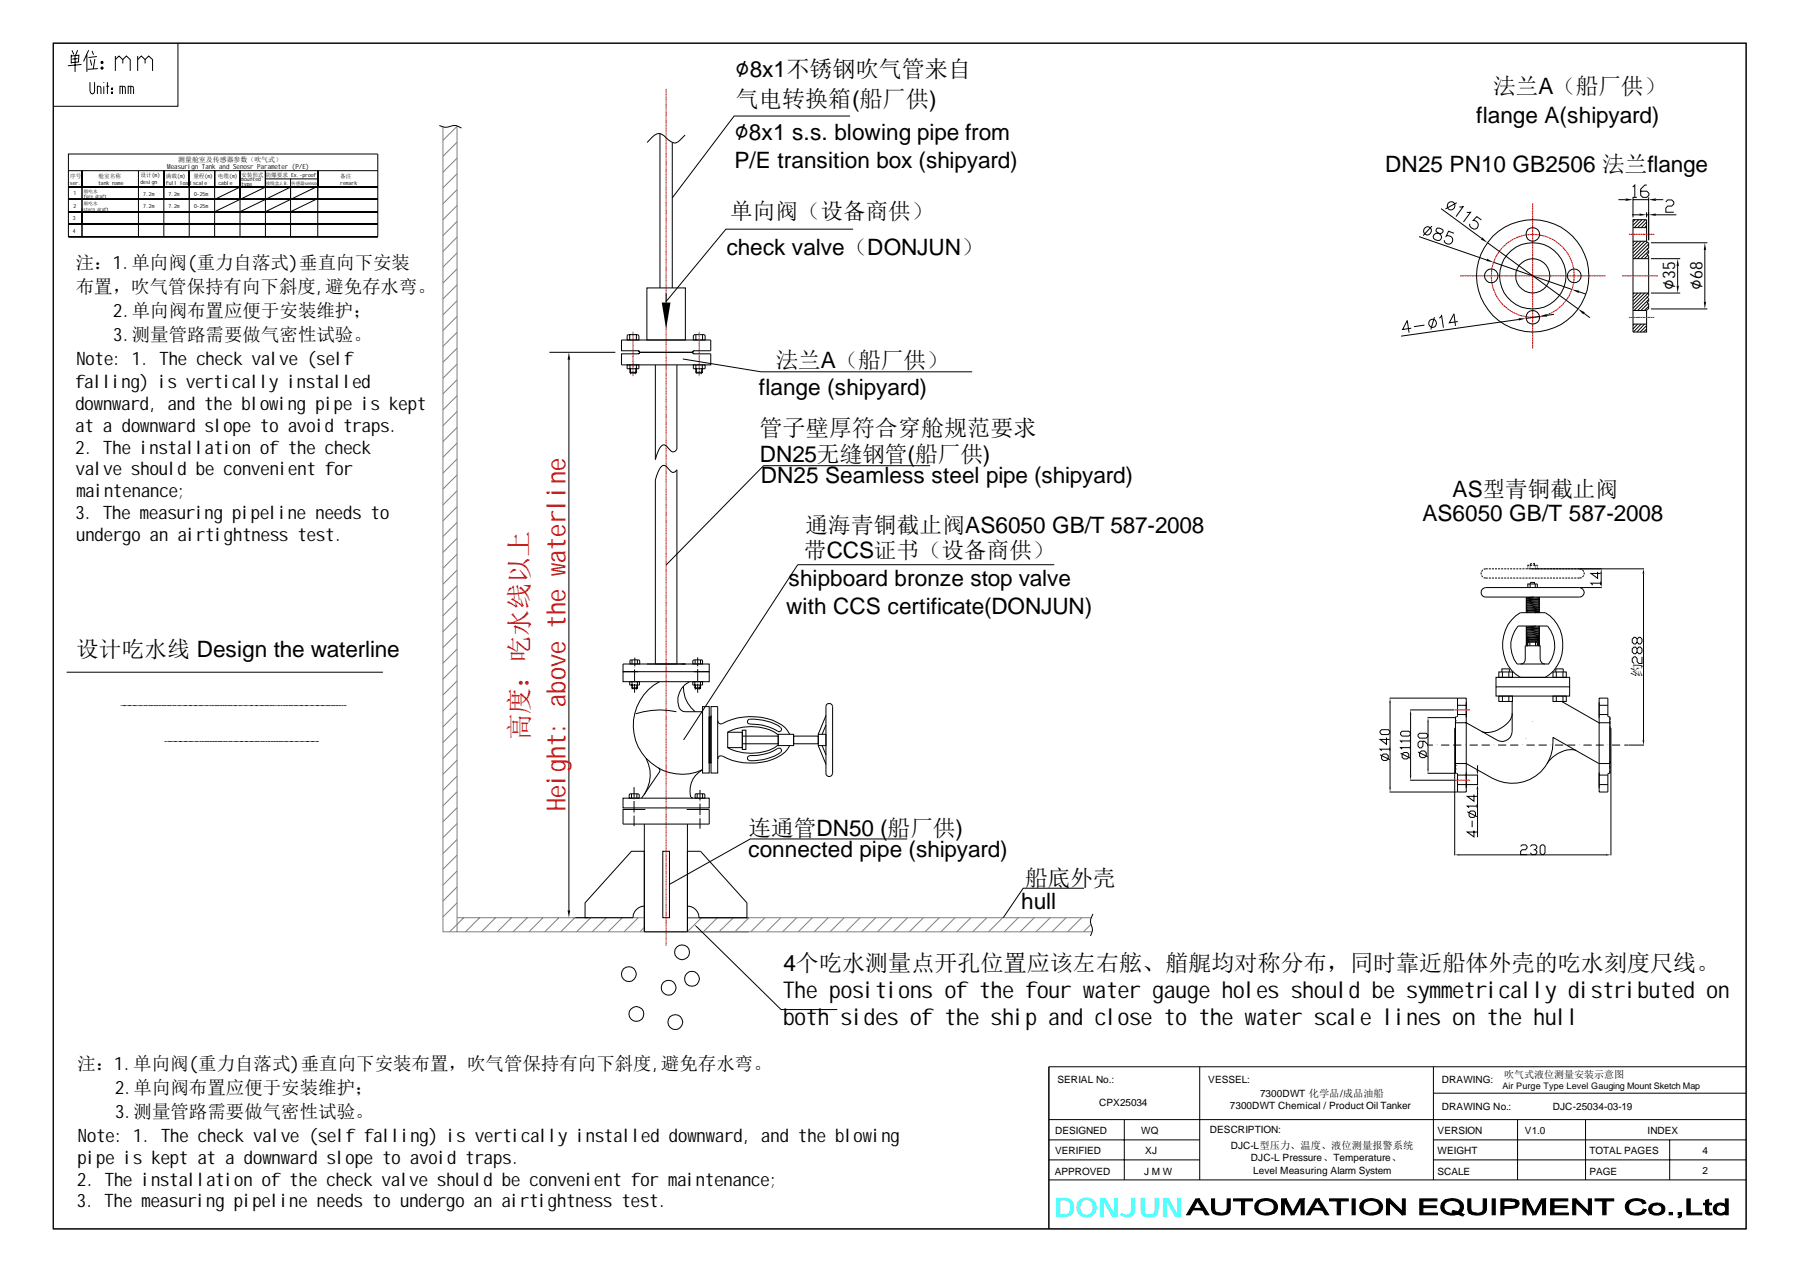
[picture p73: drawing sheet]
<svg xmlns="http://www.w3.org/2000/svg" width="297mm" height="210mm" viewBox="0 0 297 210" stroke-linecap="round" stroke-linejoin="round" font-family="sans-serif">
<defs><g id="words">
<text font-size="4.4" fill="#0ff" x="174" y="200.8">DONJUN</text>
<g font-size="4.3" fill="#f00">
<text x="87.2" y="122.1" transform="rotate(-90 87.2 122.1)">高度：吃水线以上</text>
<text x="93.3" y="133.9" transform="rotate(-90 93.3 133.9)">Height: above the waterline</text>
</g>
<g font-size="4.1">
<text x="121.3" y="12.7">∅8x1不锈钢吹气管来自</text>
<text x="121.2" y="23.1">∅8x1 s.s. blowing pipe from</text>
</g>
<g font-size="3.8">
<text x="121.4" y="17.6">气电转换箱(船厂供)</text>
<text x="125.3" y="72">管子壁厚符合穿舱规范要求</text>
<text x="129.2" y="164.7">The positions of the four water gauge holes should be symetrically distributed on</text>
<text x="237.8" y="164.7">m</text>
<text x="129.2" y="169.2">both sides of the ship and close to the water scale lines on the hull</text>
</g>
<g font-size="3.7">
<text x="246.4" y="15.5">法兰A（船厂供）</text>
<text x="243.6" y="20.3">flange A(shipyard)</text>
<text x="121.2" y="27.7">P/E transition box (shipyard)</text>
<text x="228.6" y="28.4">DN25 PN10 GB2506 法兰flange</text>
<text x="120.5" y="36.2">单向阀（设备商供）</text>
<text x="119.9" y="42.1">check valve（DONJUN）</text>
<text x="125.3" y="65.2">flange (shipyard)</text>
<text x="128" y="60.8">法兰A（船厂供）</text>
<text x="125.4" y="76.2">DN25无缝钢管(船厂供)</text>
<text x="125.5" y="79.8">DN25 Seamless steel pipe (shipyard)</text>
<text x="239.7" y="82">AS型青铜截止阀</text>
<text x="132.9" y="87.9">通海青铜截止阀AS6050 GB/T 587-2008</text>
<text x="234.7" y="85.9">AS6050 GB/T 587-2008</text>
<text x="132.7" y="92">带CCS证书（设备商供）</text>
<text x="129.7" y="101.3">with CCS certificate(DONJUN)</text>
<text x="130.1" y="96.7">shipboard bronze stop valve</text>
<text x="12.6" y="108.4">设计吃水线 Design the waterline</text>
<text x="123.5" y="137.9">连通管DN50 (船厂供)</text>
<text x="123.5" y="141.4">connected pipe (shipyard)</text>
<text x="169.2" y="146.1">船底外壳</text>
<text x="168.5" y="150">hull</text>
<text x="129.3" y="160.2">4个吃水测量点开孔位置应该左右舷、艏艉均对称分布，同时靠近船体外壳的吃水刻度尺线。</text>
</g>
<g font-size="3.1">
<text x="276.5" y="47.9" transform="rotate(-90 276.5 47.9)">∅35</text>
<text x="281" y="47.9" transform="rotate(-90 281 47.9)">∅68</text>
</g>
<g font-size="3">
<text x="12.5" y="44.4">注：1.单向阀(重力自落式)垂直向下安装</text>
<text x="12.5" y="48.4">布置，吹气管保持有向下斜度,避免存水弯。</text>
<text x="18.7" y="52.3">2.单向阀布置应便于安装维护；</text>
<text x="18.7" y="56.3">3.测量管路需要做气密性试验。</text>
<text x="12.4" y="64.1">falling) is vertically installed</text>
<text x="12.6" y="60.2">Note: 1. The check valve (self</text>
<text x="12.4" y="67.7">downward, and the blowing pipe is kept</text>
<text x="12.5" y="71.3">at a downward slope to avoid traps.</text>
<text x="12.5" y="74.9">2. The installation of the check</text>
<text x="12.5" y="78.5">valve should be convenient for</text>
<text x="12.6" y="82">m</text>
<text x="14.1" y="82">aintenance;</text>
<text x="12.4" y="85.6">3. The m</text>
<text x="12.6" y="89.2">undergo an airtightness test.</text>
<text x="24.6" y="85.6">easuring pipeline needs to</text>
<text x="12.8" y="176.6">注：1.单向阀(重力自落式)垂直向下安装布置，吹气管保持有向下斜度,避免存水弯。</text>
<text x="19" y="180.6">2.单向阀布置应便于安装维护；</text>
<text x="19" y="184.5">3.测量管路需要做气密性试验。</text>
<text x="12.9" y="188.4">Note: 1. The check valve (self falling) is vertically installed downward, and the blowing</text>
<text x="12.7" y="195.6">2. The installation of the check valve should be convenient for m</text>
<text x="12.8" y="192">pipe is kept at a downward slope to avoid traps.</text>
<text x="111.8" y="195.6">aintenance;</text>
<text x="12.7" y="199.2">3. The m</text>
<text x="24.9" y="199.2">easuring pipeline needs to undergo an airtightness test.</text>
</g>
<text font-size="2.3" x="271" y="111.8" transform="rotate(-90 271 111.8)">约</text>
<g font-size="1.7">
<text x="174.5" y="178.7">SERIAL No.:</text>
<text x="199.4" y="178.7">VESSEL:</text>
<text x="237.9" y="178.7">DRAWING:</text>
<text x="248.2" y="177.9">吹气式液位测量安装示意图</text>
<text x="181.4" y="182.4">CPX25034</text>
<text x="202.9" y="183.1">7300DWT Chemical / Product Oil Tanker</text>
<text x="207.9" y="181">7300DWT 化学品/成品油船</text>
<text x="237.9" y="183.1">DRAWING No.:</text>
<text x="256.2" y="183.2">DJC-25034-03-19</text>
<text x="174.1" y="190.5">VERIFIED</text>
<text x="174.1" y="187.2">DESIGNED</text>
<text x="188.3" y="187.2">WQ</text>
<text x="189" y="190.5">XJ</text>
<text x="199.6" y="187">DESCRIPTION:</text>
<text x="203.1" y="189.6">DJC-L型压力、温度、液位测量报警系统</text>
<text x="206.4" y="191.7">DJC-L Pressure、Temperature、</text>
<text x="237.2" y="187.2">VERSION</text>
<text x="237.2" y="190.5">WEIGHT</text>
<text x="251.6" y="187.2">V1.0</text>
<text x="262.3" y="190.5">TOTAL PAGES</text>
<text x="271.9" y="187.2">INDEX</text>
<text x="281" y="190.5">4</text>
<text x="174.1" y="193.8">APPROVED</text>
<text x="188.8" y="193.8">J M W</text>
<text x="206.8" y="193.7">Level Measuring Alarm System</text>
<text x="237.2" y="193.8">SCALE</text>
<text x="262.3" y="193.8">PAGE</text>
<text x="281" y="193.8">2</text>
</g>
<text font-size="1.5" x="247.9" y="179.8">Air Purge Type Level Gauging Mount Sketch Map</text>
<g font-size="1.1">
<text x="27.6" y="28">Masurign Tank and Senosr Paramter (P/E)</text>
<text x="28.2" y="28">e</text>
<text x="29.4" y="26.8">测量舱室及传感器参数（吹气式）</text>
<text x="45.3" y="28">e</text>
</g>
<g font-size=".9">
<text x="11.6" y="29.4">序号</text>
<text x="16.2" y="29.4">舱室名称</text>
<text x="23.2" y="29.2">设计(m</text>
<text x="26" y="29.2">)</text>
<text x="27.4" y="29.4">满载(m</text>
<text x="30.2" y="29.4">)</text>
<text x="31.9" y="29.4">量程(m</text>
<text x="34.7" y="29.4">)</text>
<text x="36" y="29.4">电缆(m</text>
<text x="38.8" y="29.4">)</text>
<text x="39.8" y="29.1">安装形式</text>
<text x="39.8" y="29.9">m</text>
<text x="40.3" y="29.9">ounted</text>
<text x="43.8" y="29.1">防爆要求 Ex.-proof</text>
<text x="56.2" y="29.4">备注</text>
<text x="11.5" y="30.5">ser.</text>
<text x="12.1" y="34.3">2</text>
<text x="12.1" y="32.2">1</text>
<text x="16.2" y="30.5">tank nam</text>
<text x="19.9" y="30.5">e</text>
<text x="23.2" y="30.3">design</text>
<text x="23.7" y="32.3">7.2m</text>
<text x="23.7" y="34.3">7.2m</text>
<text x="27.4" y="30.5">full load scale</text>
<text x="27.8" y="32.3">7.2m</text>
<text x="27.8" y="34.3">7.2m</text>
<text x="32" y="32.3">0-25m</text>
<text x="32" y="34.3">0-25m</text>
<text x="36.1" y="30.5">cable</text>
<text x="39.8" y="30.7">type</text>
<text x="56.2" y="30.5">rem</text>
<text x="57.6" y="30.5">ark</text>
<text x="12" y="36.4">3</text>
<text x="12" y="38.4">4</text>
</g>
<g font-size=".8">
<text x="13.8" y="34.8">stern draft</text>
<text x="13.8" y="32.7">fore draft</text>
<text x="13.8" y="31.8">艏吃水</text>
<text x="13.8" y="33.9">艉吃水</text>
<text x="43.8" y="30.6">接线盒J.B.</text>
<text x="48" y="30.6">传感器sensor</text>
</g>
</g></defs>
<g fill="none" stroke="#000" stroke-width=".17">
<path d="M8.8 7.1h279.3v195.7h-279.3zM11.8 9v1.5M11.9 8.3l.3 .7M12.4 9.2v2.7M12.8 8.3l-.3 .8M12.8 9.7l-.9 .1M13 9.1l-1.2 .1M13 9l-.1 1.2M13.1 10.2l-1.3 .1M13.4 10.6l-2.2 .3M14.3 9v2.9M14.6 8.3l-.8 1.8"/>
<path d="M14.8 13.6v1.4l.1 .3 .3 .2 .4-.2v-1.7M14.9 9.8l.2 1M15.2 8.4l.2 .6M15.6 9.8l-.2 1.6M16 9.3l-1.4 .2M16.1 15.5v-1.3h.3l.2 .2 .1 1.1M16.2 11.3l-1.7 .1M16.7 10.3l.1-.1 .1 .1-.1 .1zM16.8 10.3h.1zM16.8 11.2h.1l-.1 .1zM16.8 11.2l.1 .1zM17.1 13.6v.1"/>
<path d="M17.1 14.2v1.3M17.6 14.2h.4M17.7 13.6v1.9M18.4 14.6l.1 .1zM18.5 14.7h.1M18.5 15.2l.1 .1-.1 .1-.1-.1zM18.5 15.2v.2zM18.5 15.3h.1M18.5 14.5v.2h-.1zM19 9.8l.6-.6 .7 .6v.7M19 9.2v2.5M19.8 15.5v-1.3l.8 .1 .1 .3v.9"/>
<path d="M20.2 14.2v1.3M20.3 9.8l.6-.6 .6 .6v1.9M21.2 15.5v-1.3l.7 .1 .1 .3v.9M21.6 14.2v1.3M22.7 9.8l.6-.6 .6 .6v.7M22.7 9.2v2.5M23.9 9.8l.6-.6 .7 .6v1.9M29.4 7.1v10.4h-20.6M140.3 19.1h-19.2l-10.2 13.6M11.3 34.9h51zM11.3 30.9h51zM11.3 32.9h51z"/>
<path d="M11.3 37h51M11.3 25.4h51v13.6h-51h51h-51h51h-51h51h-51zM11.3 28.2h51M13.5 28.2v10.8zM22.8 28.2v10.8M27 28.2v2.7zM27 28.2v10.8M31.2 28.2v2.7zM31.2 28.2v10.8M35.4 30.9v-2.7v10.8M35.4 34.9l8.4-4v-2.7v10.8M39.6 28.2v2.7z"/>
<path d="M39.6 28.2v10.8M39.6 30.9l-4.2 2M43.8 29.5h8.6M47.9 30.9v2zM47.9 30.9l-8.3 4M47.9 29.5v9.5M52.1 30.9l-8.3 4M52.1 32.9l-4.2 2M52.4 28.2v2.7zM52.4 30.9v2zM52.4 28.2v10.8M72.5 20.7a2.29 2.29 0 0 0 2.3 0h.5l.8 .4"/>
<path d="M108.9 22v25.5M110.9 23.5v24M113.1 22.3l-.8 .8a1.19 1.19 0 0 1-2 0 2.7 2.7 0 0 0-1.6-1.1 3 3 0 0 0-1.9 1.5M140.8 37.8h-21l-9.9 12M234.2 39l11.1 3.9M236.3 37.3l-1.4 1.6M237.1 37.8l-.1 .4 .2 .1a.85 .85 0 0 1 .6 1.2l-.2 .1a.69 .69 0 0 1-.8-.1 .69 .69 0 0 1-.2-.8 .89 .89 0 0 1 1.1-.2 .45 .45 0 0 0 .4-.6 .8 .8 0 0 0-1-.1zM237.8 34.4l6.7 4.9M239.9 38.5l-.9-.3-.3 .8a.72 .72 0 0 1 1 .3 .72 .72 0 0 1-.5 1 .72 .72 0 0 1-.9-.7M240.4 33.5l-1.9 1M240.8 34.1h.7l-1.2 1.6M242 35h.7l-1.2 1.6"/>
<path d="M244.5 36.3l-.8-.6-.6 .7a.73 .73 0 0 1 .9 .6 .73 .73 0 0 1-.8 .8 .73 .73 0 0 1-.6-.9M267.1 32.9h1.2M269.3 35.4h1.2M269.4 30.9l.4-.4v2.1M269.4 32.6h.7M269.5 36.3h2.2v3.5l.1 .2 .3 .1v.8l-.3 .2 .3 .3v.4l-.3 .2 .3 .2v6.6l-.3 .2 .3 .2v.5l-.3 .2 .3 .2v.9l-.3 .1-.1 .1v3.6h-2.2zM269.5 37.6h2.2M269.5 39.8h2.2M269.5 32.6v3.3M269.5 32.9h2.6M269.7 39.8l-.2 .2M269.8 36.3l-.3 .3"/>
<path d="M270.3 39.8l-.8 .8M270.4 36.3l-.9 .9M270.8 39.8l-1.3 1.4M271 36.3l-1.3 1.3M271.4 39.8l-1.9 1.9M271.6 36.3l-1.4 1.3M271.7 36.6l-.9 1M271.7 37.2l-.3 .4M271.7 35v.9M271.7 35.4h.4M271.8 30.5h-.4l-.7 .7v1l.4 .4h.7l.3-.4v-.3l-.3-.3h-1.1M271.8 40l-2.3 2.3"/>
<path d="M272.1 32.6v7M273.2 32.9h1.3M273.2 35.4h3.4M274.9 33.3l.3-.3h.7l.3 .3v.4l-.3 .3h-.7l-.3 .3v.7h1.3M90.7 58.1h10.8M93.9 59.4v90.8M103.5 55.3l1.7-.1 .2 .2v.7h-1.9zM103.9 55.2v.9M105 55.2v.9M105.3 57.9h-2.7v-1.8h14.7v1.8h-2.8l-.2 .2h-8.7M105.3 57.9l.3 .2M105.3 57.9l.3 .2-.3 .3"/>
<path d="M105.6 58.1h8.7l.2 .3h2.8v1.8h-14.7v-1.8h2.7M105.6 58.1l-.3 .3M106.8 47.5h6.3v8.6h-6.3zM109.9 48.4v1.5M112.7 59.2l12.9 2.2h34.8M114.5 55.3l1.6-.1 .3 .2v.7h-2zM114.5 57.9l-.2 .2 .2 .3M114.8 55.2v.9M115.9 55.2v.9M232.9 54.2l-1.4 .2 .7-1.5 .3 2M235.1 53.7l-1.8 .2M236.7 52.3l-.6 2.1"/>
<path d="M237.5 52.5l.4-.4 .3 2M240.6 53.1l-1.4 .2 .7-1.5 .3 2M245.5 40.1l14.9 10.9M246.5 43.3l12.9 4.5M250.6 52.7l-19.4 2.8M254.1 52.2l-2.3 .3M256.4 51.9l-1.1 .1M260.5 48.1l1.2 .4M261.4 51.7l1 .7M269.5 53.5h2.2M269.5 51.2h2.2M269.5 42.7h2.6"/>
<path d="M269.5 48.4h2.6M269.7 48.4l-.2 .2M269.7 53.5l-.2 .2M270.2 53.5l-.7 .8M270.3 48.4l-.8 .7M270.8 48.4l-1.3 1.3M270.8 53.5l-1.3 1.3M271.4 53.5l-1.3 1.3M271.4 48.4l-1.9 1.9M271.7 53.7l-1 1.1M271.7 54.3l-.5 .5M271.9 49l-2.3 2.2"/>
<path d="M271.9 42.1l-.6 .6M272 48.4l-2.5 2.5M272 50.1l-1.2 1.1M272.1 40.3l-2.5 2.4M272.1 40.9l-1.9 1.8M272.1 41.4l-1.3 1.3M272.1 42.6l-.2 .1M272.1 49.4l-1.9 1.8M272.1 50.6l-.8 .6M272.4 40.1h9.4M272.4 51h9.4M272.4 42.7h4.9"/>
<path d="M272.4 48.4h4.9M276.8 43.9v3.2M281.3 41.2v8.6M103.5 60.2h1.9v.6h-1.9zM104 60.2v1.2M104 60.8v.8v-.2h1l-.1 .2v-.8M104 61.6h.9M105 60.2v1.2M108.1 60.2v15.6l.5-1.2a1.39 1.39 0 0 1 1-1.2l.5 .3a1.44 1.44 0 0 0 1.1 .9l.5-.5v-13.9M114.4 60.2h2v.6h-2zM114.8 60.2v1.2M114.9 60.8v.8h.9"/>
<path d="M115.8 60.8v.8l.1-.2h-1.1l.1 .2M115.9 60.2v1.2M153.5 76.8h-27.5l-16.1 16.4M174 93.2h-42.4l-18.8 28.9M244.4 94.5v.3M244.5 95l.2 .2M244.6 97.2l.6-.2h15.4a.78 .78 0 0 1 .8 .7 .78 .78 0 0 1-.8 .8h-15.4a.77 .77 0 0 1-.7-.4 .77 .77 0 0 1 .1-.9zM244.7 94l-.2 .3M244.8 95.3l.7 .1M245.5 93.9l-.7 .1M245.7 93.9h.3M245.7 95.4h.3"/>
<path d="M246.2 93.9h.3M246.2 95.4h.3M246.7 93.9h.3M246.7 95.4h.3M247.2 93.9h.4M247.2 95.4h.4M247.7 93.9h.4M247.7 95.4h.4M248.2 93.9h.4M248.2 95.4h.4M248.7 93.9h.3M248.7 95.4h.3"/>
<path d="M249.2 93.9h.3M249.2 95.4h.3M249.7 93.9h.3M249.7 95.4h.3M250.2 93.9h.4M250.2 95.4h.4M250.7 93.9h.4M250.7 95.4h.4M251.2 93.9h.4M251.2 95.4h.4M251.7 93.9h.4M251.7 95.4h.4"/>
<path d="M251.9 99l2.1-.2-.1 .1h.1l-2.1 .3 .1-.1zM251.9 99.3l2.1-.2-.1 .1 .1 .1-2.1 .2 .1-.1zM251.9 99.7l2.1-.2-.1 .1 .1 .1-2.1 .2 .1-.1zM251.9 98.5v2.6M252.1 97v-.6h1.6v.6M252.1 93.7v.2M252.3 93.9h19M252.3 95.4h.3M252.3 93.3h-.2v.2M252.5 93.7v.2M252.5 96.4v.6M252.5 96.4v-.3h.7v.3"/>
<path d="M252.8 95.4h.3M252.8 93h-.3v.3M252.8 93.3h-.3v.2M253 93h.2v.3M253 93.3h.4v.2M253.1 98.5l-1.2 .2h.1l-.1 .1 2.1-.2-.1-.1M253.3 95.4h.3M253.4 93.7v.2M253.4 96.4v.6M253.5 93.3h.2v.2M253.7 93.7v.2M253.7 95.4h.4"/>
<path d="M254 98.5v2.6M254.2 95.4h.4M254.7 95.4h.4M255.3 95.4h.3M255.8 95.4h.3M256.3 95.4h.3M256.8 95.4h.3M257.3 95.4h.3M257.8 95.4h.3M258.3 95.4h.3M258.8 95.4h.3M259.3 95.4h.3"/>
<path d="M259.8 95.4h.3M260.6 93.9l.4 .1M260.7 97h3.6M261 95.3l-.7 .1M261.1 94l.3 .3M261.4 95l-.3 .2M261.4 94.5v.3M263.6 94.4v1l-1.1-.8h1.6M264.1 96.2h-1.6l.3 .3M264.1 96v.5M264.2 94.7v1.5M271.2 94.7v27.4"/>
<path d="M11 110.9h52.2M19.9 116.4h.1M20.1 116.4h.1M20.3 116.4h.1M20.5 116.4h.1M20.7 116.4h.1M20.9 116.4h.1M21.1 116.4h.1M21.3 116.4h.1M21.5 116.4h.1M21.7 116.4h.1M21.9 116.4h.1"/>
<path d="M22.1 116.4h.2M22.3 116.4h.1M22.5 116.4h.1M22.7 116.4h.1M22.9 116.4h.2M23.1 116.4h.1M23.3 116.4h.1M23.5 116.4h.2M23.7 116.4h.2M23.9 116.4h.1M24.1 116.4h.1M24.3 116.4h.2"/>
<path d="M24.5 116.4h.2M24.7 116.4h.2M24.9 116.4h.1M25.1 116.4h.2M25.3 116.4h.2M25.5 116.4h.2M25.7 116.4h.2M25.9 116.4h.2M26.1 116.4h.2M26.3 116.4h.2M26.5 116.4h.2M26.7 116.4h.2"/>
<path d="M27 116.4h.1M27.1 116.4h.2M27.3 116.4h.2M27.5 116.4h.2M27.8 116.4h.1M27.9 116.4h.2M28.1 116.4h.2M28.3 116.4h.2M28.6 116.4h.1M28.8 116.4h.1M28.9 116.4h.2M29.2 116.4h.1"/>
<path d="M29.4 116.4h.1M29.6 116.4h.1M29.7 116.4h.2M30 116.4h.1M30.2 116.4h.1M30.4 116.4h.1M30.6 116.4h.1M30.8 116.4h.1M31 116.4h.1M31.2 116.4h.1M31.4 116.4h.1M31.6 116.4h.1"/>
<path d="M31.8 116.4h.1M32 116.4h.1M32.2 116.4h.1M32.4 116.4h.1M32.6 116.4h.1M32.8 116.4h.1M33 116.4h.1M33.2 116.4h.1M33.4 116.4h.1M33.6 116.4h.1M33.8 116.4h.1M34 116.4h.1"/>
<path d="M34.2 116.4h.1M34.4 116.4h.1M34.6 116.4h.1M34.8 116.4h.1M35 116.4h.1M35.2 116.4h.1M35.4 116.4h.1M35.6 116.4h.2M35.8 116.4h.1M36 116.4h.1M36.2 116.4h.2M36.4 116.4h.2"/>
<path d="M36.6 116.4h.1M36.8 116.4h.1M37 116.4h.2M37.2 116.4h.2M37.4 116.4h.1M37.6 116.4h.1M37.8 116.4h.2M38 116.4h.2M38.2 116.4h.1M38.4 116.4h.2M38.6 116.4h.2M38.8 116.4h.2"/>
<path d="M39 116.4h.1M39.2 116.4h.2M39.4 116.4h.2M39.7 116.4h.1M39.8 116.4h.1M40 116.4h.2M40.2 116.4h.2M40.5 116.4h.1M40.6 116.4h.2M40.8 116.4h.2M41 116.4h.2M41.3 116.4h.1"/>
<path d="M41.4 116.4h.2M41.6 116.4h.2M41.9 116.4h.1M42.1 116.4h.1M42.2 116.4h.2M42.4 116.4h.2M42.7 116.4h.1M42.9 116.4h.1M43 116.4h.2M43.3 116.4h.1M43.5 116.4h.1M43.7 116.4h.1"/>
<path d="M43.8 116.4h.2M44.1 116.4h.1M44.3 116.4h.1M44.5 116.4h.1M44.6 116.4h.2M44.9 116.4h.1M45.1 116.4h.1M45.3 116.4h.1M45.5 116.4h.1M45.7 116.4h.1M45.9 116.4h.1M46.1 116.4h.1"/>
<path d="M46.3 116.4h.1M46.5 116.4h.1M46.7 116.4h.1M46.9 116.4h.1M47.1 116.4h.1M47.3 116.4h.1M47.5 116.4h.1M47.7 116.4h.1M47.9 116.4h.1M48.1 116.4h.1M48.3 116.4h.1M48.5 116.4h.1"/>
<path d="M48.7 116.4h.1M48.9 116.4h.2M49.1 116.4h.1M49.3 116.4h.1M49.5 116.4h.1M49.7 116.4h.2M49.9 116.4h.1M50.1 116.4h.1M50.3 116.4h.1M50.5 116.4h.2M50.7 116.4h.1M50.9 116.4h.1"/>
<path d="M51.1 116.4h.2M51.3 116.4h.2M51.5 116.4h.1M51.7 116.4h.1M51.9 116.4h.2M52.1 116.4h.2M52.3 116.4h.2M52.5 116.4h.1M52.7 116.4h.2M52.9 116.4h.2M53.1 116.4h.2M53.3 116.4h.2"/>
<path d="M53.5 116.4h.2M53.7 116.4h.2M53.9 116.4h.2M54.1 116.4h.2M54.3 116.4h.2M54.6 116.4h.1M54.7 116.4h.2M54.9 116.4h.2M55.1 116.4h.2M55.4 116.4h.1M55.5 116.4h.2M55.7 116.4h.2"/>
<path d="M56 116.4h.1M56.2 116.4h.1M56.4 116.4h.1M56.5 116.4h.2M56.8 116.4h.1M57 116.4h.1M57.2 116.4h.1M102.8 110.8h14.2v1.7h-14.2zM103.9 112.5h1.6v.5h-1.6zM104 108.9h1.5l.1 .7h-1.6zM104.3 108.9v.7M104.3 112.5v1"/>
<path d="M104.3 113v.6h.8M104.7 110.2h.1M104.7 110.5v1.9M104.7 112.6h.1M104.7 112.9v1.4M104.8 108.5v1.5M105.1 113v.6l.1-.1h-.9v.1M105.2 108.9v.7M105.2 112.5v1M107.3 109.6h9.7v1.2h-2.5M108.1 109.6v-30.4l.5-1.3a1.39 1.39 0 0 1 1-1.1l.5 .3a1.44 1.44 0 0 0 1.1 .8l.5-.4v32.1M108.8 112.5a8.1 8.1 0 0 0-3.5 10.7 8.1 8.1 0 0 0 10.6 3.8 4 4 0 0 0-2 4.4l.5 .3"/>
<path d="M111.6 117.4a12.8 12.8 0 0 0-6.7 .4M112.8 113.3a5.2 5.2 0 0 0 1.9 4.1M113.1 109.6h-10.3v1.2h2.5M113.8 112.5a3.4 3.4 0 0 0-1.5 4.6l.3 .3h.5h2.8M114.3 112.5h1.6v.5h-1.6zM114.4 108.9h1.5v.7h-1.6zM114.7 112.5v1M114.7 108.9v.7M114.8 113v.6l-.1-.1h.9l-.1 .1v-.6M114.8 113.6h.7M115.1 108.5v1.5M115.1 110.1v.1"/>
<path d="M115.1 110.4v2M115.1 112.6h.1M115.1 112.8v1.5M115.6 108.9v.7M115.6 112.5v1M115.9 116.6h1.1v11h-1.1zM117 118.3l.2 .1 .1-.1v7.7l-.1-.2-.2 .2zM117.1 118.3v7.5M117.2 118.3v7.5M117.3 118.3v7.7M117.3 116.6h1.1v11h-1.1zM118.4 118.9a.53 .53 0 0 0 .8 .5 10.1 10.1 0 0 1 9.8 .2l.6 .5 .7 1.1"/>
<path d="M123.6 118.7a8.3 8.3 0 0 1 5.2 1.3l.1 .2a.39 .39 0 0 1-.1 .5 .39 .39 0 0 1-.5 0 9.4 9.4 0 0 0-4.7-1.3 .41 .41 0 0 1 0-.7zM136.3 118.1l-1.3 3.1M136.3 119.6l-.6 1.6M136.3 116.3a.58 .58 0 0 1 .7-.2 .58 .58 0 0 1 .4 .5v11a.55 .55 0 0 1-.6 .6 .55 .55 0 0 1-.5-.6zM229.3 115.2h11.2M229.4 116v13.9M232.7 117.2h7.3M232.8 118v9.9M235.6 118.4h4.5M235.7 119.2v7.6M240.5 117.9h1.5M240.5 116.4h1.5"/>
<path d="M246.9 113.3h12.1v1.6h-12.1zM246.9 113.3v-1.5h12.1v1.5M247.3 110.9h2.3v.9h-2.3zM247.3 114.9h2.3v.9h-2.3zM247.8 110.9v-.5h1.3v.5M247.9 110.9v.9M247.9 114.9v.9M249 110.9v.9M249 114.9v.9M249.5 102.3l.6-.7 .8-.5h4.1a6.4 6.4 0 0 1 .8 10.2l-.8 .5h-4.1a6.4 6.4 0 0 1-1.4-9.5zM249.5 115.8v4.9a1.68 1.68 0 0 1-2.4 1.4l-5.1-2.8h-1.8M249.5 117.7a3.5 3.5 0 0 1-2.3 2.8l-1 .3a2.61 2.61 0 0 1-1.7-.1"/>
<path d="M250.5 103.3h4.9a5 5 0 0 1 .2 6.3h-5.3a5 5 0 0 1 .2-6.3zM250.9 109.6a.73 .73 0 0 0 .8-.8v-2.2h2.5v2.2a.79 .79 0 0 0 .8 .8M251.9 100l2.1-.2-.1 .1 .1 .1-2.1 .2 .1-.1zM251.9 100.3l2.1-.1-.1 .1h.1l-2.1 .3 .1-.1zM251.9 100.7l2.1-.2-.1 .1 .1 .1-2.1 .2 .1-.1zM251.9 103.8l2.1-.2-.1 .1 .1 .1-2.1 .2 .1-.1zM251.9 104.2l2.1-.3-.1 .2 .1 .1-2.1 .2 .1-.1zM251.9 104.5l2.1-.2-.1 .1 .1 .1-2.1 .2 .1-.1zM251.9 104.8l2.1-.2-.1 .1 .1 .1-2.1 .2h.1zM251.9 105.2l2.1-.2-.1 .1 .1 .1-2.1 .2 .1-.1zM251.9 105.6l2.1-.3-.1 .1 .1 .1-2.1 .2 .1-.1zM251.9 103.3v3.3h.2v-.6h1.6v.6"/>
<path d="M251.9 101.1l2.1-.2h-.1l.1 .1-.8 .1M252.1 106.2h-.2l.1 .1-.1 .1h.2M252.4 105.8l-.5 .1 .1 .1-.1 .1h.2M252.4 106v-.2h1v.2M252.5 106v.6M252.7 105.8l1.3-.1-.1 .1h.1l-.6 .1M252.9 119.1h.1M253.4 106v.6M253.4 103.3l-1.5 .2 .1 .1h-.1l2.1-.2v-.1M253.7 106.1l.3-.1-.1 .1 .1 .1h-.3M253.7 106.4h.3l-.1 .1 .1 .1M253.9 106.6h.1"/>
<path d="M254 103.3v3.3M256.3 110.9h2.2v.9h-2.2zM256.3 114.9h2.2v.9h-2.2zM256.7 110.9v-.5h1.3v.5M256.8 110.9v.9M256.8 114.9v.9M257.7 115.8l6.1 3.5M257.9 110.9v.9M257.9 114.9v.9M263.9 117.9h1.4M263.9 116.4h1.4M263.9 119.3h1.8"/>
<path d="M270.2 107.1l.3-.3h.2l.3 .3v.5l-.3 .3h-.2l-.3-.3v-.5l-.3-.3h-.3l-.2 .3v.5l.2 .3h.3l.3-.3M270.2 105.5l.3-.3h.2l.3 .3v.5l-.3 .3h-.2l-.3-.3v-.5l-.3-.3h-.3l-.2 .3v.5l.2 .3h.3l.3-.3M271 108.4v1.1h-.5l-.3-.3v-.5l-.3-.3h-.3l-.2 .3v.5l.2 .3M27.2 122.4h.1M27.3 122.4h.1M27.5 122.4h.1M27.7 122.4h.1M27.9 122.4h.2M28.1 122.4h.2M28.3 122.4h.1M28.5 122.4h.1M28.7 122.4h.2"/>
<path d="M28.9 122.4h.2M29.1 122.4h.1M29.3 122.4h.1M29.5 122.4h.2M29.7 122.4h.2M29.9 122.4h.1M30.1 122.4h.2M30.3 122.4h.2M30.5 122.4h.2M30.7 122.4h.1M30.9 122.4h.2M31.1 122.4h.2"/>
<path d="M31.3 122.4h.2M31.5 122.4h.2M31.7 122.4h.2M31.9 122.4h.2M32.2 122.4h.1M32.3 122.4h.2M32.5 122.4h.2M32.8 122.4h.1M33 122.4h.1M33.1 122.4h.2M33.3 122.4h.2M33.6 122.4h.1"/>
<path d="M33.8 122.4h.1M33.9 122.4h.2M34.1 122.4h.2M34.4 122.4h.1M34.6 122.4h.1M34.7 122.4h.2M35 122.4h.1M35.2 122.4h.1M35.4 122.4h.1M35.5 122.4h.2M35.8 122.4h.1M36 122.4h.1"/>
<path d="M36.2 122.4h.1M36.4 122.4h.1M36.6 122.4h.1M36.8 122.4h.1M37 122.4h.1M37.2 122.4h.1M37.4 122.4h.1M37.6 122.4h.1M37.8 122.4h.1M38 122.4h.1M38.2 122.4h.1M38.4 122.4h.1"/>
<path d="M38.6 122.4h.1M38.8 122.4h.1M39 122.4h.1M39.2 122.4h.1M39.4 122.4h.1M39.6 122.4h.1M39.8 122.4h.1M40 122.4h.1M40.2 122.4h.1M40.4 122.4h.1M40.6 122.4h.2M40.8 122.4h.1"/>
<path d="M41 122.4h.1M41.2 122.4h.1M41.4 122.4h.2M41.6 122.4h.1M41.8 122.4h.1M42 122.4h.1M42.2 122.4h.2M42.4 122.4h.1M42.6 122.4h.1M42.8 122.4h.2M43 122.4h.2M43.2 122.4h.1"/>
<path d="M43.4 122.4h.1M43.6 122.4h.2M43.8 122.4h.2M44 122.4h.1M44.2 122.4h.2M44.4 122.4h.2M44.6 122.4h.2M44.8 122.4h.2M45 122.4h.2M45.2 122.4h.2M45.5 122.4h.1M45.6 122.4h.2"/>
<path d="M45.8 122.4h.2M46 122.4h.2M46.3 122.4h.1M46.4 122.4h.2M46.6 122.4h.2M46.8 122.4h.2M47.1 122.4h.1M47.2 122.4h.2M47.4 122.4h.2M47.7 122.4h.1M47.9 122.4h.1M48 122.4h.2"/>
<path d="M48.2 122.4h.2M48.5 122.4h.1M48.7 122.4h.1M48.9 122.4h.1M49.1 122.4h.1M49.3 122.4h.1M49.5 122.4h.1M49.7 122.4h.1M49.9 122.4h.1M50.1 122.4h.1M50.3 122.4h.1M50.5 122.4h.1"/>
<path d="M50.7 122.4h.1M50.9 122.4h.1M51.1 122.4h.1M51.3 122.4h.1M51.5 122.4h.1M51.7 122.4h.1M51.9 122.4h.1M52.1 122.4h.1M52.3 122.4h.1M52.6 122.3l-.1 .1M102.8 131.7h14.2v1.6h-14.2zM103.9 131h1.5l.1 .7h-1.7z"/>
<path d="M104.2 131v.7M104.6 129.9v1.8M104.6 131.9h.1M104.6 132.2v1.9M104.6 134.3h.1M104.6 134.6v1.7M105.1 131v.7M106.3 136v17.8M106.5 133.6h-3.7v2.4h14.2v-2.4h-3.7M106.6 125.2a5.8 5.8 0 0 1-.7 6.5M108.7 126.7l.2 .4-.1 .3-2.5 3.7M113.4 136v17.8"/>
<path d="M114.8 131h1.5v.7h-1.6zM115 131v.7M115.5 130.4v1.7M115.5 132.3h.1M115.5 132.6v1.9M115.5 134.7v.1M115.5 135v1.8M115.9 131v.7M120.1 120.8h2.4v2.6h-2.4zM120.1 120.8a8.3 8.3 0 0 1 8.1 .3l.2 .2M122.5 120.5h.6v3.2h-.6zM122.5 121.5h5.9v1.2h-5.9"/>
<path d="M123.4 124.9l.2-.1a9.6 9.6 0 0 0 4.7-1.3h.2a.4 .4 0 0 1 .4 .2 .4 .4 0 0 1-.1 .5 8.1 8.1 0 0 1-5.2 1.2l-.2-.1zM128.4 121.2h2.6v1.8h-2.6zM128.4 122.9a8 8 0 0 1-7.9 .7l-.4-.2M130.3 123a5.8 5.8 0 0 1-4.6 2.8 10.8 10.8 0 0 1-6.7-1.1l-.3 .1-.3 .5M131 121.5h4v1.2h-4zM135 121.2h1.3v1.8h-1.3zM135 123l1.3 3.1M135.7 123l.6 1.6M149.7 138.4h-25.9l-13.3 7.5M227.7 120.7l.3-.3h1.1l.2 .3v.2l-.2 .3h-1.1l-.3-.3zM227.7 124.6l1.6 .8M228 124.7l.3-.3h.5l.3 .3v.5l-.3 .3h-.5l-.3-.3z"/>
<path d="M228.8 121.7v1.1l-1.1-.8h1.6M229.3 130.7h11.2M229.3 123.6h-1.6l.3 .3M229.3 123.4v.5M231.1 120.9l.3-.2h1.1l.2 .2v.3l-.2 .3h-1.1l-.3-.3zM231.1 124.3l1.6 .8M231.4 124.4l.3-.2h.5l.3 .2v.6l-.3 .2h-.5l-.3-.2zM232.7 128.7h7.3M232.7 123.4h-1.6l.3 .2M232.7 122.3h-1.6l.3 .2M232.7 122v.5M232.7 123.1v.5"/>
<path d="M234 124.1l1.6 .8M234.3 124.2l.3-.3h.5l.3 .3v.6l-.3 .2h-.5l-.3-.2zM234.3 121h1.1l.2 .3v.2l-.2 .3h-1.1l-.3-.3v-.2zM234.8 122.3v.8l-.2 .3h-.3l-.3-.3v-.5l.3-.3h.8l.5 .6v.2M235.6 127.6h4.5M235.7 123h.8M237.1 122.9v.1M237.8 123h1.4M239.8 123h1.4M240.1 125.7v15.5M240.2 126.3v1.3h.3v.2v2.9h1.5v-15.5h-1.5v2.9v.2h-.3l.1 .6-.1 .1v7.3h.1l-.1 .1M240.2 126h1.8l4.2 2.4a6.8 6.8 0 0 0 7.1-.3 6.8 6.8 0 0 0 3-6.4l7.5 4.3"/>
<path d="M240.2 126.8l.1 .1h-.1M240.2 120.1l-.1 .1v5.5l.1 .1M240.5 127.9h1.5M240.5 129.5h1.5M241.8 122.9v.1M242 127.9h1.9M242 129.5h1.9M242.1 134l1.6 .8M242.4 134.1l.3-.3h.5l.3 .3v.5l-.3 .3h-.5l-.3-.3zM242.5 123h1.4M242.9 135.4v1.1M243.2 137v1.1l-1.1-.8h1.6"/>
<path d="M243.2 131.1v1.1l-1.1-.8h1.6M243.7 133h-1.6l.3 .3M243.7 132.7v.6M243.8 126.3v.8M243.8 127.9v1.6M243.8 130.3v7.8M244.5 123h1.4M246.5 122.9v.1M247.2 123h1.4M249.2 123h1.4M250.9 139.7l.3-.3h.5l.3 .3v.2l-.3 .3h-.5l-.3 .3v.5h1.1M251.2 122.9v.1"/>
<path d="M251.8 121.8v.1M251.9 123h1.4M252.5 139.7l.3-.3h.6l.2 .3v.2l-.2 .3h-.3M253.9 123h1.4M254.2 139.7l.2-.3h.3l.3 .3v1l-.3 .3h-.3l-.2-.3zM255.9 122.9v.1M256.6 123h1.4M258.6 123h1.4M260.1 123.9a4.4 4.4 0 0 0-4.5 1.7l-.3 .4M260.6 122.9v.1M261.3 123h1.4M263.3 123h1.4"/>
<path d="M263.9 126h1.8M263.9 127.9h1.4M263.9 129.5h1.4M265.3 122.9v.1M265.7 126.3v1.3h-.3l-.1 .2v2.9h-1.4v-15.5h1.4v2.9l.1 .2h.3v8.1M265.7 126.8v.1M265.7 120.1l.1 .1v5.5l-.1 .1M265.8 125.7v15.5M266 123h1.4M268 123h.8M268.8 123h2.5M94.9 151.4h2.2"/>
<path d="M106.3 149.5a1.88 1.88 0 0 0-1.8 1.9h-8v-2.4l7.7-8.5h2.1v13.3M106.3 153.8h7.1M109.4 140.5h1.1v10.9h-1.1zM113.4 149.5a1.88 1.88 0 0 1 1.9 1.9h8v-2.4l-7.7-8.5h-2.2v13.3M113.4 151.4h10.2M115 153l13.9 13.6h9.3M178.9 146.6h-10l-3.3 4.8M180.4 150.8a2.07 2.07 0 0 0-.2 2.3l.1 .4-.4 .9M240.9 141.1h24.1M253.4 140.2l.2 .3v.2l-.2 .3h-.6l-.3-.3M198 176v18.7M236.5 176v18.7"/>
<path d="M288.1 176h-115v26.8M173.1 194.7h115M173.1 184.8h115M173.1 188.1h24.9M173.1 191.4h24.9M185.5 184.8v9.9M236.5 180.4h51.6M236.5 188.1h51.6M236.5 191.4h51.6M250.4 184.8v9.9M261.6 184.8v9.9M275.5 188.1v6.6"/>
<circle cx="16.8" cy="10.3" r=".12"/>
<circle cx="16.8" cy="11.2" r=".12"/>
<circle cx="16.8" cy="10.3" r=".17"/>
<circle cx="16.8" cy="11.2" r=".17"/>
<circle cx="235.6" cy="38.1" r=".67"/>
<circle cx="239.5" cy="34" r=".67"/>
<circle cx="252.9" cy="38.7" r="1.13"/>
<circle cx="236.4" cy="53.3" r=".66"/>
<circle cx="246.1" cy="45.5" r="1.13"/>
<circle cx="252.9" cy="45.5" r="9.3"/>
<circle cx="252.9" cy="52.4" r="1.14"/>
<circle cx="252.9" cy="45.5" r="5.5"/>
<circle cx="252.9" cy="45.5" r="2.82"/>
<circle cx="259.8" cy="45.5" r="1.14"/>
<circle cx="112.6" cy="157.1" r="1.22"/>
<circle cx="103.8" cy="160.7" r="1.23"/>
<circle cx="105" cy="167.3" r="1.22"/>
<circle cx="110.3" cy="163" r="1.23"/>
<circle cx="111.4" cy="168.7" r="1.23"/>
<circle cx="114.2" cy="161.5" r="1.24"/>
</g>
<g fill="none" stroke="#f00" stroke-width=".17">
<path d="M109.9 14.7v.2M109.9 14.9v.1M109.9 15v.3M109.9 15.3v.1M109.9 15.5v.3M109.9 15.8v.1M109.9 16v.2M109.9 16.2v.1M109.9 16.4v.2M109.9 16.6v.1M109.9 16.7v.2M109.9 17v.1"/>
<path d="M109.9 17.2v.3M109.9 17.5v.1M109.9 17.7v.2M109.9 17.9v.1M109.9 18v.3M109.9 18.3v.1M109.9 18.5v.1M109.9 18.7v.1M109.9 18.9v.3M109.9 19.2v.1M109.9 19.4v.2M109.9 19.6v.1"/>
<path d="M109.9 19.7v.3M109.9 20v.1M109.9 20.2v.1M109.9 20.4v.1M109.9 20.5v.4M109.9 20.9v.1M109.9 21.1v.2M109.9 21.3v.1M109.9 21.4v.2M109.9 21.7v.1M109.9 21.9v.1M109.9 22.1v.1"/>
<path d="M109.9 22.2v.1M109.9 22.4v.2M109.9 22.6v.1M109.9 22.7v.3M109.9 23v.1M109.9 23.1v.2M109.9 23.4v.1M109.9 23.6v.3M109.9 23.9v.1M109.9 24.1v.2M109.9 24.3v.1M109.9 24.4v.3"/>
<path d="M109.9 24.7v.1M109.9 24.9v.1M109.9 25.1v.1M109.9 25.2v.4M109.9 25.6v.1M109.9 25.8v.2M109.9 26v.1M109.9 26.1v.2M109.9 26.4v.1M109.9 26.6v.1M109.9 26.8v.1M109.9 26.9v.4"/>
<path d="M109.9 27.3v.1M109.9 27.4v.3M109.9 27.7v.1M109.9 27.8v.2M109.9 28.1v.1M109.9 28.3v.1M109.9 28.5v.1M109.9 28.6v.4M109.9 29v.1M109.9 29.1v.3M109.9 29.4v.1M109.9 29.5v.2"/>
<path d="M109.9 29.8v.1M109.9 29.9v.4M109.9 30.3v.1M109.9 30.5v.2M109.9 30.7v.1M109.9 30.8v.2M109.9 31.1v.1M109.9 31.2v.2M109.9 31.5v.1M109.9 31.6v.4M109.9 32v.1M109.9 32.1v.3"/>
<path d="M109.9 32.4v.1M109.9 32.5v.2M109.9 32.8v.1M109.9 32.9v.2M109.9 33.2v.1M109.9 33.3v.4M109.9 33.7v.1M109.9 33.8v.3M109.9 34.1v.1M109.9 34.2v.2M109.9 34.5v.1M109.9 34.6v.2"/>
<path d="M109.9 34.9v.1M109.9 35v.4M109.9 35.4v.1M109.9 35.5v.2M109.9 35.8v.1M109.9 35.9v.2M109.9 36.2v.1M109.9 36.3v.2M109.9 36.5v.2M109.9 36.7v.1M109.9 36.8v.3M109.9 37.1v.1"/>
<path d="M109.9 37.2v.2M109.9 37.5v.1M109.9 37.6v.2M109.9 37.9v.1M109.9 38v.4M109.9 38.4v.1M109.9 38.5v.2M109.9 38.8v.1M109.9 38.9v.2M109.9 39.2v.1M109.9 39.3v.2M109.9 39.6v.1"/>
<path d="M109.9 39.7v.4M249.1 39.9l-.3 .2M249.4 39.7l-.3 .1M249.8 39.5l-.3 .1M249.8 39.4h.1M250.1 39.3l-.3 .1M250.5 39.1l-.3 .2M250.5 39.1h.1M250.9 39l-.3 .1M250.9 39h.1M251.2 38.9l-.3 .1M251.3 38.8v.1"/>
<path d="M251.7 38.8l-.4 .1M252 38.7l-.3 .1M252.1 38.7h.1M252.4 38.7h-.3M252.5 38.7h.1M252.8 38.7h-.3M252.9 38.6v.1M252.9 33.5v.3M252.9 33.9v.3M252.9 34.3v.3M252.9 34.7v.3M252.9 35.1v.3"/>
<path d="M252.9 35.5v.4M252.9 35.9v.4M252.9 36.3v.4M252.9 36.7v.4M252.9 37.1v.4M252.9 37.5v.4M252.9 37.9v.4M252.9 38.3v.4h.3M252.9 38.7v.4M252.9 39.1v.4M252.9 39.5v.4M252.9 39.9v.4"/>
<path d="M253.3 38.7h.1M253.3 38.7h.3M253.7 38.7h.1M253.7 38.7h.3M254.1 38.7v.1M254.1 38.8l.3 .1M254.5 38.8v.1M254.5 38.9l.3 .1M254.9 38.9v.1M254.9 39l.3 .1M255.3 39.1l.3 .1M255.6 39.2v.1"/>
<path d="M255.6 39.3l.3 .1M256 39.3v.1M256 39.4l.3 .2M256.4 39.6l.3 .2M256.7 39.8l.3 .2M268.8 38.7h.3M269.1 38.6v.1M269.1 38.7h.4M269.5 38.7h.4M269.9 38.6v.1M269.9 38.7h.4M270.3 38.7h.4"/>
<path d="M270.7 38.6v.1M270.7 38.7h.4M271.1 38.7h.4M271.5 38.6v.1M271.6 38.7h.3M271.9 38.6v.1M272 38.7h.3M272.3 38.6v.1M272.4 38.7h.3M272.7 38.6v.1M272.8 38.7h.2M104.5 54.8h.1"/>
<path d="M104.5 54.8v.2M104.5 55.1v.1M104.5 55.3v.1M104.5 55.5v.1M104.5 55.6v.4M104.5 56v.1M104.5 56.1v.3M104.5 56.4v.1M104.5 56.5v.2M104.5 56.8v.1M104.5 57v.1M104.5 57.2v.1"/>
<path d="M104.5 57.3v.1M104.5 57.5v.2M104.5 57.7v.1M104.5 57.8v.3M104.5 58.1v.1M104.5 58.2v.2M104.5 58.5v.1M104.5 58.6v.4M104.5 59v.1M104.5 59.2v.2M104.5 59.4v.1M104.5 59.5v.2"/>
<path d="M104.5 59.8v.1M104.5 59.9v.2M109.9 40.1v.1M109.9 40.2v.2M109.9 40.5v.1M109.9 40.6v.2M109.9 40.9v.1M109.9 41v.2M109.9 41.2v.2M109.9 41.4v.4M109.9 41.8v.1M109.9 41.9v.2"/>
<path d="M109.9 42.2v.1M109.9 42.3v.2M109.9 42.6v.1M109.9 42.7v.2M109.9 42.9v.2M109.9 43.1v.1M109.9 43.2v.2M109.9 43.5v.1M109.9 43.6v.2M109.9 43.9v.1M109.9 44v.2M109.9 44.3v.1"/>
<path d="M109.9 44.4v.4M109.9 44.8v.1M109.9 44.9v.2M109.9 45.2v.1M109.9 45.3v.2M109.9 45.6h.1M109.9 45.7v.2M109.9 45.9v.2M109.9 46.1v.4M109.9 46.5v.1M109.9 46.6v.2M109.9 46.9v.1"/>
<path d="M109.9 47v.2M109.9 47.3v.1M109.9 47.4v.2M109.9 47.6v.2M109.9 47.8v.3M109.9 48.2v.1M109.9 48.3v.2M109.9 48.6v.1M109.9 48.7v.2M109.9 49v.1M109.9 49.1v.2M109.9 49.3v.2"/>
<path d="M109.9 49.5v.3M109.9 49.9v.1M109.9 50v.2M109.9 50.3h.1M109.9 50.4v.2M109.9 50.6v.2M109.9 50.8v.2M109.9 51v.2M109.9 51.2v.1M109.9 51.3v.2M109.9 51.6v.1M109.9 51.7v.2"/>
<path d="M109.9 52h.1M109.9 52.1v.2M109.9 52.3v.2M109.9 52.5v.3M109.9 52.9v.1M109.9 53v.2M109.9 53.3v.1M109.9 53.4v.2M109.9 53.7v.1M109.9 53.8v.2M109.9 54v.2M109.9 54.2v.3"/>
<path d="M109.9 54.6v.1M109.9 54.7v.2M109.9 55h.1M109.9 55.1v.2M109.9 55.3v.2M109.9 55.5v.2M109.9 55.7v.2M109.9 55.9v.3M109.9 56.3v.1M109.9 56.4v.2M109.9 56.7h.1M109.9 56.8v.2"/>
<path d="M109.9 57v.2M109.9 57.2v.2M109.9 57.4v.1M109.9 57.6v.1M109.9 57.7v.2M109.9 58v.1M109.9 58.1v.2M109.9 58.3v.1M109.9 58.5v.2M109.9 58.7v.2M109.9 58.9v.3M109.9 59.3v.1"/>
<path d="M109.9 59.4v.2M109.9 59.7h.1M109.9 59.8v.2M115.4 54.8h.1M115.4 54.9v.1M115.4 55.1v.1M115.4 55.3v.3M115.4 55.6v.1M115.4 55.8v.2M115.4 56v.1M115.4 56.1v.3M115.4 56.4v.1"/>
<path d="M115.4 56.6v.1M115.4 56.8v.1M115.4 57v.3M115.4 57.3v.1M115.4 57.5v.2M115.4 57.7v.1M115.4 57.8v.3M115.4 58.1v.1M115.4 58.3v.1M115.4 58.5v.1M115.4 58.6v.1M115.4 58.8v.2"/>
<path d="M115.4 59v.1M115.4 59.2v.2M115.4 59.4v.1M115.4 59.5v.2M115.4 59.8v.1M115.4 60v.3M240.9 45.5h.3M241.2 45.5h.1M241.3 45.5h.3M241.7 45.5h.1M241.7 45.5h.3M242 45.5h.1"/>
<path d="M242.1 45.5h.3M242.5 45.5h.1M242.5 45.5h.3M242.9 45.5h.1M242.9 45.5h.3M243.3 45.5h.1M243.3 45.5h.3M243.7 45.5h.1M243.7 45.5h.3M244.1 45.5h.1M244.1 45.5h.3M244.5 45.5h.1"/>
<path d="M244.5 45.5h.3M244.9 45.5h.1M244.9 45.5h.3M245.3 45.5h.1M245.3 45.5h.3M245.7 45.5h.1M245.7 45.5h.3M246.1 45.5h.1M246.1 45.3v.4M246.1 45.5h.4M246.1 45.7v.4M246.2 46.5v.4"/>
<path d="M246.2 44.9l-.1 .4M246.2 44.5v.4M246.2 46.1v.4M246.2 44v.1M246.2 44.1v.4M246.2 46.9l.1 .4M246.3 43.7v.3M246.3 47.3l.1 .3M246.5 43.4l-.1 .3M246.5 43.3h.1M246.5 47.6h.1M246.5 47.7l.1 .3"/>
<path d="M246.5 45.5h.1M246.5 45.5h.3M246.6 43l-.1 .3M246.6 48.1l.1 .3M246.7 48.4l.2 .3M246.7 42.6l-.1 .3M246.7 48.4h.1M246.9 45.5h.1M246.9 42.3l-.1 .3M246.9 45.5h.4M246.9 48.7h.1M246.9 48.8l.2 .3"/>
<path d="M247.1 41.9l-.1 .3M247.1 49.1l.2 .3M247.3 45.5h.1M247.3 49.5l.3 .2M247.3 45.5h.4M247.3 41.6l-.1 .3M247.6 41.2l-.2 .3M247.6 49.7v.1M247.6 49.8l.2 .3M247.7 45.5h.4M247.8 41l-.2 .2M247.8 50v.1"/>
<path d="M247.8 50.1l.3 .2M247.9 40.9h.1M248.1 45.5h.1M248.1 50.3v.1M248.1 40.7l-.2 .2M248.1 45.5h.4M248.1 40.6h.1M248.1 50.4l.3 .2M248.4 50.6h.1M248.4 40.4l-.2 .2M248.4 50.6l.3 .3M248.5 45.5h.4"/>
<path d="M248.7 50.9l.3 .2M248.7 40.1l-.2 .3M248.8 40.1h.1M248.9 45.5h.1M248.9 45.5h.4M249 51.1v.1M249.1 51.2l.2 .1M249.3 45.5h.1M249.4 45.5h.3M249.4 51.3v.1M249.4 51.4l.3 .1M249.7 45.5h.1"/>
<path d="M249.7 51.5v.1M249.8 51.6l.2 .1M249.8 45.5h.3M250.1 51.7h.1M250.1 45.5h.1M250.1 51.7l.3 .2M250.2 45.5h.3M250.5 51.9l.3 .1M250.5 45.5h.1M250.6 45.5h.3M250.8 52h.1M250.9 52l.7 .2"/>
<path d="M250.9 45.5h.1M251 45.5h.3M251.3 45.5h.1M251.4 45.5h.3M251.6 52.2h.1M251.7 52.3h.3M251.7 45.5h.1M251.8 45.5h.3M252 52.3h.1M252 52.3h.3M252.1 45.5h.1M252.2 45.5h.3"/>
<path d="M252.4 52.3h.1M252.4 52.3h.4M252.5 45.5h.1M252.6 45.5h.3M252.8 52.3v.1M252.9 40.3v.4M252.9 40.7v.4M252.9 41.1v.4M252.9 41.5v.4M252.9 41.9v.4M252.9 42.3v.4M252.9 42.7v.4"/>
<path d="M252.9 43.2v.3M252.9 43.5v.4M252.9 44v.3M252.9 44.3v.4M252.9 44.8v.3M252.9 45.1v.4M252.9 45.6v.3M252.9 45.9v.4M252.9 46.4v.3M252.9 46.8v.3M252.9 47.2v.4M252.9 47.6v.3"/>
<path d="M252.9 48v.4M252.9 48.4v.3M252.9 48.8v.4M252.9 49.2v.3M252.9 49.6v.4M252.9 50v.3M252.9 50.4v.4M252.9 50.8v.4M252.9 51.2v.4M252.9 51.6v.4M252.9 52v.4M252.9 52.4v.4"/>
<path d="M252.9 52.8v.4M252.9 53.2v.4M252.9 53.6v.4M252.9 54v.4M252.9 54.4v.4M252.9 54.8v.4M252.9 55.2v.4M252.9 55.6v.4M252.9 56v.4M252.9 56.4v.4M252.9 56.8v.4M252.9 57.2v.3"/>
<path d="M253 45.5h.3M253.1 52.3l-.3 .1M253.2 52.3h.1M253.2 52.3h.4M253.4 45.5h.1M253.4 45.5h.3M253.6 52.3h.1M253.6 52.3h.3M253.7 45.5h.1M253.8 45.5h.3M254 52.3h.1M254.2 45.5h.1"/>
<path d="M254.2 45.5h.3M254.4 52.2l-.4 .1M254.5 45.5h.1M254.6 45.5h.3M254.7 52.1l-.3 .1M254.8 52v.1M255 45.5h.1M255 45.5h.3M255.1 52l-.3 .1M255.2 52h.1M255.3 45.5h.1M255.4 45.5h.3"/>
<path d="M255.5 51.9l-.3 .1M255.8 45.5h.1M255.8 45.5h.3M255.9 51.7l-.3 .1M256.1 45.5h.1M256.2 45.5h.3M256.2 51.5l-.3 .2M256.3 51.4v.1M256.6 45.5h.1M256.6 51.3l-.3 .2M256.6 45.5h.3M256.6 51.2v.1"/>
<path d="M256.9 51.1l-.2 .2M256.9 45.5h.1M256.9 51v.1M257 45.5h.3M257 40.1l.3 .2M257.2 50.9l-.2 .2M257.2 50.8h.1M257.3 40.3l.3 .2M257.3 40.2v.1M257.4 45.5h.1M257.4 45.5h.3M257.5 50.6l-.2 .2"/>
<path d="M257.6 40.5h.1M257.7 40.6l.2 .2M257.8 45.5h.1M257.8 45.5h.3M257.8 50.3l-.2 .2M257.8 50.2v.1M257.9 40.9l.2 .2M257.9 40.8h.1M258.1 50l-.2 .3M258.1 49.9v.1M258.2 41.1h.1M258.2 45.5h.1"/>
<path d="M258.2 41.2l.2 .2M258.2 45.5h.4M258.3 49.7l-.2 .2M258.4 41.4h.1M258.5 41.5l.1 .3M258.6 49.4l-.2 .3M258.6 45.5h.3M258.6 49.3h.1M258.7 41.8l.2 .3M258.8 49l-.2 .3M258.8 49h.1M258.9 42.1l.1 .3"/>
<path d="M259 45.5h.1M259 45.5h.4M259 48.7l-.1 .3M259.1 42.5l.1 .3M259.1 42.4v.1M259.2 48.3l-.2 .4M259.2 42.9l.2 .3M259.3 47.9l-.1 .4M259.4 43.2l.1 .4M259.4 45.5h.3M259.4 47.6v.3M259.5 43.6l.1 .4"/>
<path d="M259.6 44l.1 .3M259.7 46.8l-.2 .8M259.7 44.4v.4M259.7 46.4v.4M259.7 44.3v.1M259.7 46.3v.1M259.7 45.2l.1 .3M259.7 44.8v.3M259.7 46v.3M259.8 45.5v.1M259.8 45.6l-.1 .3M259.8 45.5h.4"/>
<path d="M260.2 45.5h.3M260.6 45.5h.1M260.6 45.5h.4M261 45.5h.1M261.1 45.5h.3M261.4 45.5h.1M261.4 45.5h.4M261.8 45.5h.1M261.9 45.5h.3M262.2 45.5h.1M262.2 45.5h.4M262.6 45.5h.1"/>
<path d="M262.7 45.5h.3M263 45.5h.1M263 45.5h.4M263.4 45.5h.1M263.5 45.5h.3M263.8 45.5h.1M263.8 45.5h.4M264.2 45.5h.1M264.3 45.5h.3M264.6 45.5h.1M264.7 45.5h.3M267.7 45.5h.3"/>
<path d="M268 45.5h.4M268.4 45.5h.1M268.5 45.5h.3M268.8 52.4h.3M268.8 45.5h.4M269.1 52.3v.1M269.1 52.4h.4M269.2 45.5h.1M269.3 45.5h.3M269.5 52.4h.4M269.6 45.5h.1M269.7 45.5h.3"/>
<path d="M269.9 52.3v.1M269.9 52.4h.4M270 45.5h.1M270.1 45.5h.3M270.3 52.4h.4M270.5 45.5h.1M270.5 45.5h.3M270.7 52.3v.1M270.7 52.4h.4M270.8 45.5h.1M270.9 45.5h.3M271.1 52.4h.4"/>
<path d="M271.3 45.5h.1M271.3 45.5h.3M271.5 52.3v.1M271.6 52.4h.3M271.6 45.5h.1M271.7 45.5h.3M271.9 52.3v.1M272 52.4h.3M272.1 45.5h.1M272.1 45.5h.3M272.3 52.3v.1M272.4 52.4h.3"/>
<path d="M272.4 45.5h.1M272.5 45.5h.3M272.7 52.3v.1M272.8 52.4h.2M272.9 45.5h.1M272.9 45.5h.3M273.2 45.5h.1M273.3 45.5h.3M104.5 60.2v.1M104.5 60.3v.4M104.5 60.7v.1M104.5 60.8v.3"/>
<path d="M104.5 61.1v.1M104.5 61.2v.2M104.5 61.5v.1M104.5 61.7v.1M104.5 61.9v.1M104.5 62v.1M109.9 60v.1M109.9 60.2v.2M109.9 60.4v.2M109.9 60.6v.3M109.9 61v.1M109.9 61.1v.2"/>
<path d="M109.9 61.4h.1M109.9 61.5v.2M109.9 61.7v.2M109.9 61.9v.2M109.9 62.1v.1M109.9 62.3v.3M109.9 62.7v.1M109.9 62.8v.2M109.9 63v.1M109.9 63.2v.2M109.9 63.4v.2M109.9 63.6v.2"/>
<path d="M109.9 63.8v.1M109.9 64v.3M109.9 64.4h.1M109.9 64.5v.2M109.9 64.7v.1M109.9 64.9v.2M109.9 65.1v.1M109.9 65.3v.2M109.9 65.5v.1M109.9 65.7v.1M109.9 65.8v.2M109.9 66.1h.1"/>
<path d="M109.9 66.2v.2M109.9 66.4v.1M109.9 66.6v.2M109.9 66.8v.1M109.9 67v.3M109.9 67.4v.1M109.9 67.5v.2M109.9 67.7v.1M109.9 67.9v.2M109.9 68.1v.2M109.9 68.3v.2M109.9 68.5v.1"/>
<path d="M109.9 68.7v.3M109.9 69.1h.1M109.9 69.2v.2M109.9 69.4v.1M109.9 69.6v.2M109.9 69.8v.1M109.9 70v.2M109.9 70.2v.1M109.9 70.4v.3M109.9 70.8h.1M109.9 70.9v.2M109.9 71.1v.1"/>
<path d="M109.9 71.3v.2M109.9 71.5v.1M109.9 71.7v.2M109.9 71.9v.1M109.9 72.1v.1M109.9 72.2v.2M109.9 72.4v.1M109.9 72.6v.2M109.9 72.8v.1M109.9 73v.2M109.9 73.2v.1M109.9 73.4v.3"/>
<path d="M109.9 73.8h.1M109.9 73.9v.2M109.9 74.1v.1M109.9 74.3v.2M109.9 74.5v.1M109.9 74.6v.3M109.9 74.9v.1M109.9 75.1v.3M109.9 75.5h.1M109.9 75.6v.2M109.9 75.8v.1M109.9 76v.2"/>
<path d="M109.9 76.2v.1M109.9 76.4v.2M109.9 76.6v.1M109.9 76.8v.3M109.9 77.1v.1M109.9 77.3v.2M109.9 77.5v.1M109.9 77.7v.2M109.9 77.9v.1M109.9 78.1v.1M109.9 78.3v.1M109.9 78.5v.3"/>
<path d="M109.9 78.8v.1M109.9 79v.2M109.9 79.2v.1M109.9 79.3v.3M109.9 79.6v.1M109.9 79.8v.1M109.9 80v.1M115.4 60.3v.1M115.4 60.5v.2M115.4 60.7v.1M115.4 60.8v.3M115.4 61.1v.1"/>
<path d="M115.4 61.2v.2M115.4 61.5v.1M115.4 61.7v.3M115.4 62v.1M109.9 80.2h.1M109.9 80.3v.2M109.9 80.5v.1M109.9 80.7v.2M109.9 80.9v.1M109.9 81v.3M109.9 81.3v.1M109.9 81.5v.3"/>
<path d="M109.9 81.8v.1M109.9 82v.2M109.9 82.2v.1M109.9 82.4v.2M109.9 82.6v.1M109.9 82.8v.1M109.9 83v.1M109.9 83.2v.3M109.9 83.5v.1M109.9 83.7v.2M109.9 83.9v.1M109.9 84v.3"/>
<path d="M109.9 84.3v.1M109.9 84.5v.1M109.9 84.7v.1M109.9 84.9v.3M109.9 85.2v.1M109.9 85.4v.2M109.9 85.6v.1M109.9 85.7v.3M109.9 86v.1M109.9 86.2v.1M109.9 86.4v.1M109.9 86.5v.1"/>
<path d="M109.9 86.7v.2M109.9 86.9v.1M109.9 87.1v.2M109.9 87.3v.1M109.9 87.4v.2M109.9 87.7v.1M109.9 87.9v.3M109.9 88.2v.1M109.9 88.4v.2M109.9 88.6v.1M109.9 88.7v.3M109.9 89v.1"/>
<path d="M109.9 89.1v.2M109.9 89.4v.1M109.9 89.5v.4M109.9 89.9v.1M109.9 90.1v.2M109.9 90.3v.1M109.9 90.4v.2M109.9 90.7v.1M109.9 90.9v.1M109.9 91.1v.1M109.9 91.2v.4M109.9 91.6v.1"/>
<path d="M109.9 91.8v.2M109.9 92v.1M109.9 92.1v.2M109.9 92.4v.1M109.9 92.6v.1M109.9 92.8v.1M109.9 92.9v.4M109.9 93.3v.1M109.9 93.4v.3M109.9 93.7v.1M109.9 93.8v.2M109.9 94.1v.1"/>
<path d="M109.9 94.2v.2M109.9 94.5v.1M109.9 94.6v.1M109.9 94.8v.2M109.9 95v.1M109.9 95.1v.2M109.9 95.4v.1M109.9 95.5v.2M109.9 95.8v.1M109.9 95.9v.4M109.9 96.3v.1M109.9 96.4v.3"/>
<path d="M109.9 96.7v.1M109.9 96.8v.2M109.9 97.1v.1M109.9 97.3v.1M109.9 97.5v.1M109.9 97.6v.4M109.9 98v.1M109.9 98.1v.3M109.9 98.4v.1M109.9 98.5v.2M109.9 98.8v.1M109.9 98.9v.2"/>
<path d="M109.9 99.2v.1M109.9 99.3v.4M109.9 99.7v.1M109.9 99.8v.2M108.1 109.6h3.6M109.9 100.1v.1M109.9 100.2v.2M109.9 100.5v.1M109.9 100.6v.2M109.9 100.9v.1M109.9 101v.1M109.9 101.1v.3"/>
<path d="M109.9 101.4v.1M109.9 101.5v.2M109.9 101.8v.1M109.9 101.9v.2M109.9 102.2v.1M109.9 102.3v.4M109.9 102.7v.1M109.9 102.8v.3M109.9 103.1v.1M109.9 103.2v.2M109.9 103.5v.1M109.9 103.6v.2"/>
<path d="M109.9 103.9v.1M109.9 104v.4M109.9 104.4v.1M109.9 104.5v.2M109.9 104.8v.1M109.9 104.9v.2M109.9 105.2v.1M109.9 105.3v.2M109.9 105.6v.1M109.9 105.7v.4M109.9 106.1v.1M109.9 106.2v.2"/>
<path d="M109.9 106.5v.1M109.9 106.6v.2M109.9 106.9v.1M109.9 107v.2M109.9 107.2v.2M109.9 107.4v.4M109.9 107.8v.1M109.9 107.9v.2M109.9 108.2v.1M109.9 108.3v.2M109.9 108.6v.1M109.9 108.7v.2"/>
<path d="M109.9 108.9v.2M109.9 109.1v.1M109.9 109.2v.2M109.9 109.5v.1M109.9 109.6v.2M109.9 109.9v.1M109.9 110v.2M109.9 110.3v.1M109.9 110.4v.4M109.9 110.8v.1M109.9 110.9v.2M109.9 111.2v.1"/>
<path d="M109.9 111.3v.2M109.9 111.6v.1M109.9 111.7v.2M109.9 111.9v.2M109.9 112.1v.4M109.9 112.5v.1M109.9 112.6v.2M109.9 112.9v.1M109.9 113v.2M109.9 113.3v.1M109.9 113.4v.2M109.9 113.6v.2"/>
<path d="M109.9 113.8v.3M109.9 114.2v.1M109.9 114.3v.2M109.9 114.6v.1M109.9 114.7v.2M109.9 114.9v.2M109.9 115.1v.2M109.9 115.3v.2M109.9 115.5v.1M109.9 115.6v.2M109.9 115.9v.1M109.9 116v.2"/>
<path d="M109.9 116.3h.1M109.9 116.4v.2M109.9 116.6v.2M109.9 116.8v.4M109.9 117.2v.1M109.9 117.3v.2M109.9 117.6v.1M109.9 117.7v.2M109.9 118h.1M109.9 118.1v.2M109.9 118.3v.2M109.9 118.5v.3"/>
<path d="M109.9 118.9v.1M109.9 119v.2M109.9 119.3v.1M109.9 119.4v.2M109.9 119.6v.2M109.9 119.8v.2M240.1 117.2h2.5M109.9 120v.2M109.9 120.2v.3M109.9 120.6v.1M109.9 120.7v.2M109.9 121h.1"/>
<path d="M109.9 121.1v.2M109.9 121.3v.2M109.9 121.5v.2M109.9 121.7v.1M109.9 121.9v.3M109.9 122.3v.1M109.9 122.4v.2M109.9 122.7h.1M109.9 122.8v.2M109.9 123v.2M109.9 123.2v.3M109.9 123.6v.1"/>
<path d="M109.9 123.7v.2M109.9 124v.1M109.9 124.1v.2M109.9 124.3v.1M109.9 124.5v.2M109.9 124.7v.2M109.9 124.9v.3M109.9 125.3v.1M109.9 125.4v.2M109.9 125.7h.1M109.9 125.8v.2M109.9 126v.2"/>
<path d="M109.9 126.2v.2M109.9 126.4v.1M109.9 126.6v.3M109.9 127v.1M109.9 127.1v.2M109.9 127.4h.1M109.9 127.5v.2M109.9 127.7v.2M109.9 127.9v.2M109.9 128.1v.1M109.9 128.3v.3M109.9 128.7h.1"/>
<path d="M109.9 128.8v.2M109.9 129v.1M109.9 129.2v.2M109.9 129.4v.2M109.9 129.6v.2M109.9 129.8v.1M109.9 130v.1M109.9 130.1v.2M109.9 130.4h.1M109.9 130.5v.2M109.9 130.7v.1M109.9 130.9v.2"/>
<path d="M109.9 131.1v.1M109.9 131.3v.3M109.9 131.7v.1M109.9 131.8v.2M109.9 132.1h.1M109.9 132.2v.2M109.9 132.4v.1M109.9 132.6v.2M109.9 132.8v.1M109.9 133v.3M109.9 133.4h.1M109.9 133.5v.2"/>
<path d="M109.9 133.7v.1M109.9 133.9v.2M109.9 134.1v.2M109.9 134.3v.2M109.9 134.5v.1M109.9 134.7v.3M109.9 135.1h.1M109.9 135.2v.2M109.9 135.4v.1M109.9 135.6v.2M109.9 135.8v.1M109.9 136v.2"/>
<path d="M109.9 136.2v.1M109.9 136.4v.3M109.9 136.8h.1M109.9 136.9v.2M109.9 137.1v.1M109.9 137.3v.2M109.9 137.5v.1M109.9 137.7v.3M109.9 138.1h.1M109.9 138.2v.2M109.9 138.4v.1M109.9 138.6v.2"/>
<path d="M109.9 138.8v.1M109.9 139v.2M109.9 139.2v.1M109.9 139.4v.3M109.9 139.8h.1M109.9 139.9v.2M240.1 128.7h2.5M109.9 140.1v.1M109.9 140.3v.2M109.9 140.5v.1M109.9 140.7v.2M109.9 140.9v.1"/>
<path d="M109.9 141.1v.3M109.9 141.4v.1M109.9 141.6v.2M109.9 141.8v.1M109.9 142v.2M109.9 142.2v.1M109.9 142.4v.2M109.9 142.6v.1M109.9 142.8v.3M109.9 143.1v.1M109.9 143.3v.2M109.9 143.5v.1"/>
<path d="M109.9 143.7v.2M109.9 143.9v.1M109.9 144.1v.1M109.9 144.3v.1M109.9 144.5h.1M109.9 144.6v.2M109.9 144.8v.1M109.9 145v.2M109.9 145.2v.1M109.9 145.3v.3M109.9 145.6v.1M109.9 145.8v.3"/>
<path d="M109.9 146.1v.1M109.9 146.3v.2M109.9 146.5v.1M109.9 146.7v.2M109.9 146.9v.1M109.9 147.1v.1M109.9 147.3v.1M109.9 147.5v.3M109.9 147.8v.1M109.9 148v.2M109.9 148.2v.1M109.9 148.4v.2"/>
<path d="M109.9 148.6v.1M109.9 148.8v.1M109.9 149v.1M109.9 149.2v.3M109.9 149.5v.1M109.9 149.7v.2M109.9 149.9v.1M109.9 150v.3M109.9 150.3v.1M109.9 150.5v.1M109.9 150.7v.1M109.9 150.8v.4"/>
<path d="M109.9 151.2v.1M109.9 151.4v.2M109.9 151.6v.1M109.9 151.7v.2M109.9 152v.1M109.9 152.2v.3M109.9 152.5v.1M109.9 152.7v.2M109.9 152.9v.1M109.9 153v.3M109.9 153.3v.1M109.9 153.4v.2"/>
<path d="M109.9 153.7v.1M109.9 153.9v.3M109.9 154.2v.1M109.9 154.4v.2M109.9 154.6v.1M109.9 154.7v.3M109.9 155v.1M109.9 155.2v.1M109.9 155.4v.1M109.9 155.5v.4M109.9 155.9v.2"/>
</g>
<g fill="none" stroke="#808080" stroke-width=".17">
<path d="M73.1 20.9v132.9h107.1M75.4 20.8l-2.3 2.4M75.4 23.5l-2.3 2.3M75.4 26.1l-2.3 2.3M75.4 28.7l-2.3 2.3M75.4 31.3l-2.3 2.3M75.4 33.9l-2.3 2.4M75.4 36.5l-2.3 2.4M75.4 39.1l-2.3 2.4M75.4 20.8v133M75.4 41.8l-2.3 2.3M75.4 44.4l-2.3 2.3"/>
<path d="M75.4 47l-2.3 2.3M75.4 49.6l-2.3 2.4M75.4 52.2l-2.3 2.3M75.4 54.8l-2.3 2.4M75.4 57.5l-2.3 2.3M75.4 60.1l-2.3 2.3M75.4 62.7l-2.3 2.3M75.4 65.3l-2.3 2.3M75.4 67.9l-2.3 2.3M75.4 70.5l-2.3 2.4M75.4 73.1l-2.3 2.4M75.4 75.7l-2.3 2.4"/>
<path d="M75.4 78.4l-2.3 2.3M75.4 81l-2.3 2.3M75.4 83.6l-2.3 2.4M75.4 86.2l-2.3 2.3M75.4 88.8l-2.3 2.4M75.4 91.5l-2.3 2.3M75.4 94.1l-2.3 2.3M75.4 96.7l-2.3 2.3M75.4 99.3l-2.3 2.3M75.4 101.9l-2.3 2.3M75.4 104.5l-2.3 2.4M75.4 107.1l-2.3 2.3"/>
<path d="M75.4 109.7l-2.3 2.4M75.4 112.4l-2.3 2.3M75.4 115l-2.3 2.3M75.4 117.6l-2.3 2.3M75.4 120.2l-2.3 2.3M75.4 122.8l-2.3 2.4M75.4 125.4l-2.3 2.4M75.4 128.1l-2.3 2.3M75.4 130.7l-2.3 2.3M75.4 133.3l-2.3 2.3M75.4 135.9l-2.3 2.3M75.4 138.5l-2.3 2.4"/>
<path d="M75.4 141.1l-2.3 2.3M75.4 143.7l-2.3 2.4M75.4 146.4l-2.3 2.3M75.4 149l-2.3 2.3M75.4 151.4h30.9M76.5 151.4l-2.3 2.4M79.1 151.4l-2.3 2.4M81.8 151.4l-2.4 2.4M84.4 151.4l-2.3 2.4M87 151.4l-2.3 2.4M89.6 151.4l-2.3 2.4M92.2 151.4l-2.3 2.4"/>
<path d="M94.9 151.4l-2.4 2.4M97.5 151.4l-2.3 2.4M100.1 151.4l-2.4 2.4M102.7 151.4l-2.3 2.4M105.3 151.4l-2.3 2.4M106.3 153l-.7 .8M113.4 151.4h66.7M115.8 151.4l-2.4 2.3M118.4 151.4l-2.3 2.4M121 151.4l-2.4 2.4M123.6 151.4l-2.3 2.4M126.2 151.4l-2.3 2.4"/>
<path d="M128.8 151.4l-2.3 2.4M131.5 151.4l-2.4 2.4M134.1 151.4l-2.4 2.4M136.7 151.4l-2.3 2.4M139.3 151.4l-2.3 2.4M141.9 151.4l-2.3 2.4M144.5 151.4l-2.3 2.4M147.1 151.4l-2.3 2.4M149.8 151.4l-2.4 2.4M152.4 151.4l-2.3 2.4M155 151.4l-2.4 2.4M157.6 151.4l-2.3 2.4"/>
<path d="M160.2 151.4l-2.3 2.4M162.8 151.4l-2.3 2.4M165.5 151.4l-2.4 2.4M168 151.4l-2.3 2.4M170.7 151.4l-2.4 2.4M173.3 151.4l-2.3 2.4M175.9 151.4l-2.3 2.4M178.5 151.4l-2.3 2.4M180 152.5l-1.2 1.3"/>
</g>
<g fill="#000">
<path d="M244.6 39.2l.9 .9-1.1-.6zM268.3 32.7l1.2 .2-1.2 .3zM270.5 35.2l1.2 .2-1.2 .2zM272.1 32.9l1.1-.2v.5zM272.1 35.4l1.1-.2v.4zM93.9 58.1l.2 1.3h-.4zM109.2 49.9h1.4l-.7 4.4zM245.4 42.7l1.1 .6-1.2-.2zM250.6 52.5h1.2l-1.2 .4zM254.1 52.2l1.1-.4 .1 .5zM259.4 47.8l1.2 .2-.1 .4zM260.4 51l1.1 .5-.2 .4z"/>
<path d="M276.7 47.1h.4l-.3 1.3zM276.8 42.7l.3 1.2h-.4zM281.2 49.8h.3l-.2 1.2zM281.3 40.1l.2 1.1h-.3zM264.1 96.2h.3l-.2 .8zM264.2 93.9l.2 .8h-.3zM271.2 93.9l.1 .8h-.3zM229.4 115.2l.1 .8h-.2zM232.8 117.2l.1 .8h-.3zM235.7 118.4l.1 .8h-.3zM229.3 129.9h.2l-.1 .8zM232.6 127.9h.3l-.1 .8z"/>
<path d="M235.5 126.8h.3l-.1 .8zM243.7 127.1h.3l-.2 .8zM243.8 129.5l.2 .8h-.3zM271 122.1h.3l-.1 .9zM93.7 150.2h.4l-.2 1.2zM114.6 152.6l.4 .3-.1 .1zM240.1 141.1l.8-.2v.3zM265 140.9l.8 .2-.8 .1z"/>
</g>
<g fill="#000" stroke="#000" stroke-width=".17">
<path d="M197.3 197.8h.6l-.3 .3-.6 1.3 1.4 .3h-1.6l-.4 .8h-.6z" fill-rule="evenodd"/>
<path d="M197.9 197.8l1.6 2.7h-.6l-.5-.8-1.4-.3h1.3l-.7-1.3z" fill-rule="evenodd"/>
<path d="M199.9 197.8h.5l.1 2 .4 .3 .6 .1h-1.2l-.3-.3z" fill-rule="evenodd"/>
<path d="M202.5 197.8h.5v1.8a1.13 1.13 0 0 1-1.2 .9h-1l-.5-.3h1.4l.6-.2 .2-.6z" fill-rule="evenodd"/>
<path d="M203.6 197.8h3.1v.4h-1.3v2.3h-.5v-2.3h-1.3z" fill-rule="evenodd"/>
<path d="M207.4 198.3l.4-.2h1.1a1.15 1.15 0 0 0-1.3 .9v.4a1.17 1.17 0 0 0 1 .8h1.6l-.9 .3h-.7a1.68 1.68 0 0 1-1.5-1.1v-.7z" fill-rule="evenodd"/>
<path d="M207.8 198.1a2.11 2.11 0 0 1 3 .7v.6l-.5 .7-1.4 .1h.4a1.09 1.09 0 0 0 1-.8v-.5a1.22 1.22 0 0 0-1.3-.8z" fill-rule="evenodd"/>
<path d="M211.5 197.8h.7l-.3 .5v2.2h-.4z" fill-rule="evenodd"/>
<path d="M212.2 197.8l1.1 2.3-.2 .4-1.2-2.2z" fill-rule="evenodd"/>
<path d="M214.5 197.8h.7l-.5 .5-1.1 2.2h-.5z" fill-rule="evenodd"/>
<path d="M214.7 198.3l.5-.5v2.7h-.5z" fill-rule="evenodd"/>
<path d="M217.1 197.8h.6l-.3 .3-.7 1.3 1.5 .3h-1.6l-.4 .8h-.6z" fill-rule="evenodd"/>
<path d="M217.7 197.8l1.6 2.7h-.6l-.5-.8-1.5-.3h1.4l-.7-1.3z" fill-rule="evenodd"/>
<path d="M219.4 197.8h3.1v.4h-1.3v2.3h-.5v-2.3h-1.3z" fill-rule="evenodd"/>
<path d="M224.6 198.5l.5-.4h1.2a1.18 1.18 0 0 0-1.4 .8v.5a1.26 1.26 0 0 0 1.1 .8h1.5l-.9 .3h-.6a1.65 1.65 0 0 1-1.6-1.1v-.6z" fill-rule="evenodd"/>
<path d="M225.1 198.1a2.11 2.11 0 0 1 3 .7 1.17 1.17 0 0 1-.6 1.4h-1.2h.3a1.07 1.07 0 0 0 1-.8v-.5a1.29 1.29 0 0 0-1.2-.8z" fill-rule="evenodd"/>
<path d="M228.8 197.8h.5v2.7h-.5z" fill-rule="evenodd"/>
<path d="M229.3 197.8l2.1 2.1v.6l-2.1-2.1z" fill-rule="evenodd"/>
<path d="M231.4 197.8h.5v2.7h-.5z" fill-rule="evenodd"/>
<path d="M234.3 197.8h2.8v.4h-2.3v.8h2.2v.3h-2.2v.9h2.4v.3h-2.9z" fill-rule="evenodd"/>
<path d="M238 198.4l.4-.4 1.2 .1a1.07 1.07 0 0 0-1.2 .6 1.07 1.07 0 0 0 .3 1.3l.6 .2 2 .1h-.7l-.6 .2h-.8a1.45 1.45 0 0 1-1.4-1.1v-.5z" fill-rule="evenodd"/>
<path d="M238.4 198a2.39 2.39 0 0 1 3 .6l.1 .3-.1 .8-.2 .3h-.7a1.02 1.02 0 0 0 .4-1.2 1.02 1.02 0 0 0-1.1-.7z" fill-rule="evenodd"/>
<path d="M239.8 199.7l.7 .3h.7l-.3 .2 .1 .1-1.4-.1h.5l-.5-.2z" fill-rule="evenodd"/>
<path d="M242.2 197.8h.5l.1 2.1 .3 .2 .6 .1h-1.2l-.2-.2-.1-.4z" fill-rule="evenodd"/>
<path d="M244.8 197.8h.5v1.7a1.1 1.1 0 0 1-1.2 1h-1l-.6-.3h1.5l.6-.2 .2-.3z" fill-rule="evenodd"/>
<path d="M247.7 197.8l2.4 .1 .4 .2-2.3 .1v.9l2.2 .1-.9 .2h-1.3v1.1h-.5z" fill-rule="evenodd"/>
<path d="M248.2 199.1h1.3a.47 .47 0 0 0 .6-.3 .47 .47 0 0 0-.4-.6h-.5l1.3-.1 .1 .2 .1 .4-.3 .5z" fill-rule="evenodd"/>
<path d="M251.3 197.8h.8l-.3 .5v2.2h-.5z" fill-rule="evenodd"/>
<path d="M252.1 197.8l1.1 2.3-.2 .4-1.2-2.2z" fill-rule="evenodd"/>
<path d="M254.4 197.8h.6l-.5 .5-1.1 2.2h-.4z" fill-rule="evenodd"/>
<path d="M254.5 198.3l.5-.5v2.7h-.5z" fill-rule="evenodd"/>
<path d="M255.9 197.8h2.8v.4h-2.3v.8h2.2v.3h-2.2v.9h2.4v.3h-2.9z" fill-rule="evenodd"/>
<path d="M259.5 197.8h.6l-.1 2.7h-.5z" fill-rule="evenodd"/>
<path d="M260.1 197.8l2 2.1v.6l-2.1-2.1z" fill-rule="evenodd"/>
<path d="M262.1 197.8h.5v2.7h-.5z" fill-rule="evenodd"/>
<path d="M263.2 197.8h3.1v.4h-1.3v2.3h-.5v-2.3h-1.3z" fill-rule="evenodd"/>
<path d="M268.4 198.4l.2-.1a2.36 2.36 0 0 1 2.4-.3l.2 .1h-1.3a1.14 1.14 0 0 0-1.1 .8v.5a1.05 1.05 0 0 0 .9 .8l1.5 .1-.7 .2h-.8a1.48 1.48 0 0 1-1.5-1.2z" fill-rule="evenodd"/>
<path d="M270 200.2l.7-.1 .3-.2 .2-.4 .5 .2-.5 .6z" fill-rule="evenodd"/>
<path d="M270.1 198.1h1.1l.4 .5h-.5l-.3-.3z" fill-rule="evenodd"/>
<path d="M272.3 198.9l1.1-.1-.6 .1-.2 .5 .1 .5 .4 .3 .3 .1h-1a.94 .94 0 0 1-.1-1.4z" fill-rule="evenodd"/>
<path d="M272.5 198.7a1.6 1.6 0 0 1 2.2 .6v.4a.99 .99 0 0 1-1 .8h-.6l-.7-.2h1.1a.73 .73 0 0 0 .8-.7 .73 .73 0 0 0-.6-.8h-1.3z" fill-rule="evenodd"/>
<path d="M278.4 197.8h.5v2.4h1.9v.3h-2.4z" fill-rule="evenodd"/>
<path d="M281.5 198.1l.5-.2v.7h.4v.2h-.4v1.3l.2 .1h-.7v-1.4h-.4v-.2h.4z" fill-rule="evenodd"/>
<path d="M283 198.8a1.35 1.35 0 0 1 1.7 0h-.9l-.5 .3-.1 .2 .1 .6 .1 .2 .5 .2h.1h-.9l-.2-.2-.2-.7z" fill-rule="evenodd"/>
<path d="M284.7 197.8h.5v2.7h-.4v-.3h-.6l.5-.3 .1-.5-.2-.4-.6-.2h.7z" fill-rule="evenodd"/>
<path d="M223.1 197.8h.5v2.7h-.5z" fill-rule="evenodd"/>
<path d="M240.6 200.3l1 .1-.2 .3z" fill-rule="evenodd"/>
<path d="M246.2 197.8h.5v2.7h-.5z" fill-rule="evenodd"/>
<path d="M275.4 200.1h.6v.4h-.6z" fill-rule="evenodd"/>
<path d="M276.9 200.1h.6v.5a.34 .34 0 0 1-.6 .2l.3-.3h-.3z" fill-rule="evenodd"/>
<path d="M281.5 200.2h.9l.1 .3h-.1a.79 .79 0 0 1-.9-.2z" fill-rule="evenodd"/>
<path d="M283.1 200.3l1.7-.1-.6 .3h-.7z" fill-rule="evenodd"/>
</g>
<use href="#words"/>
</svg>
